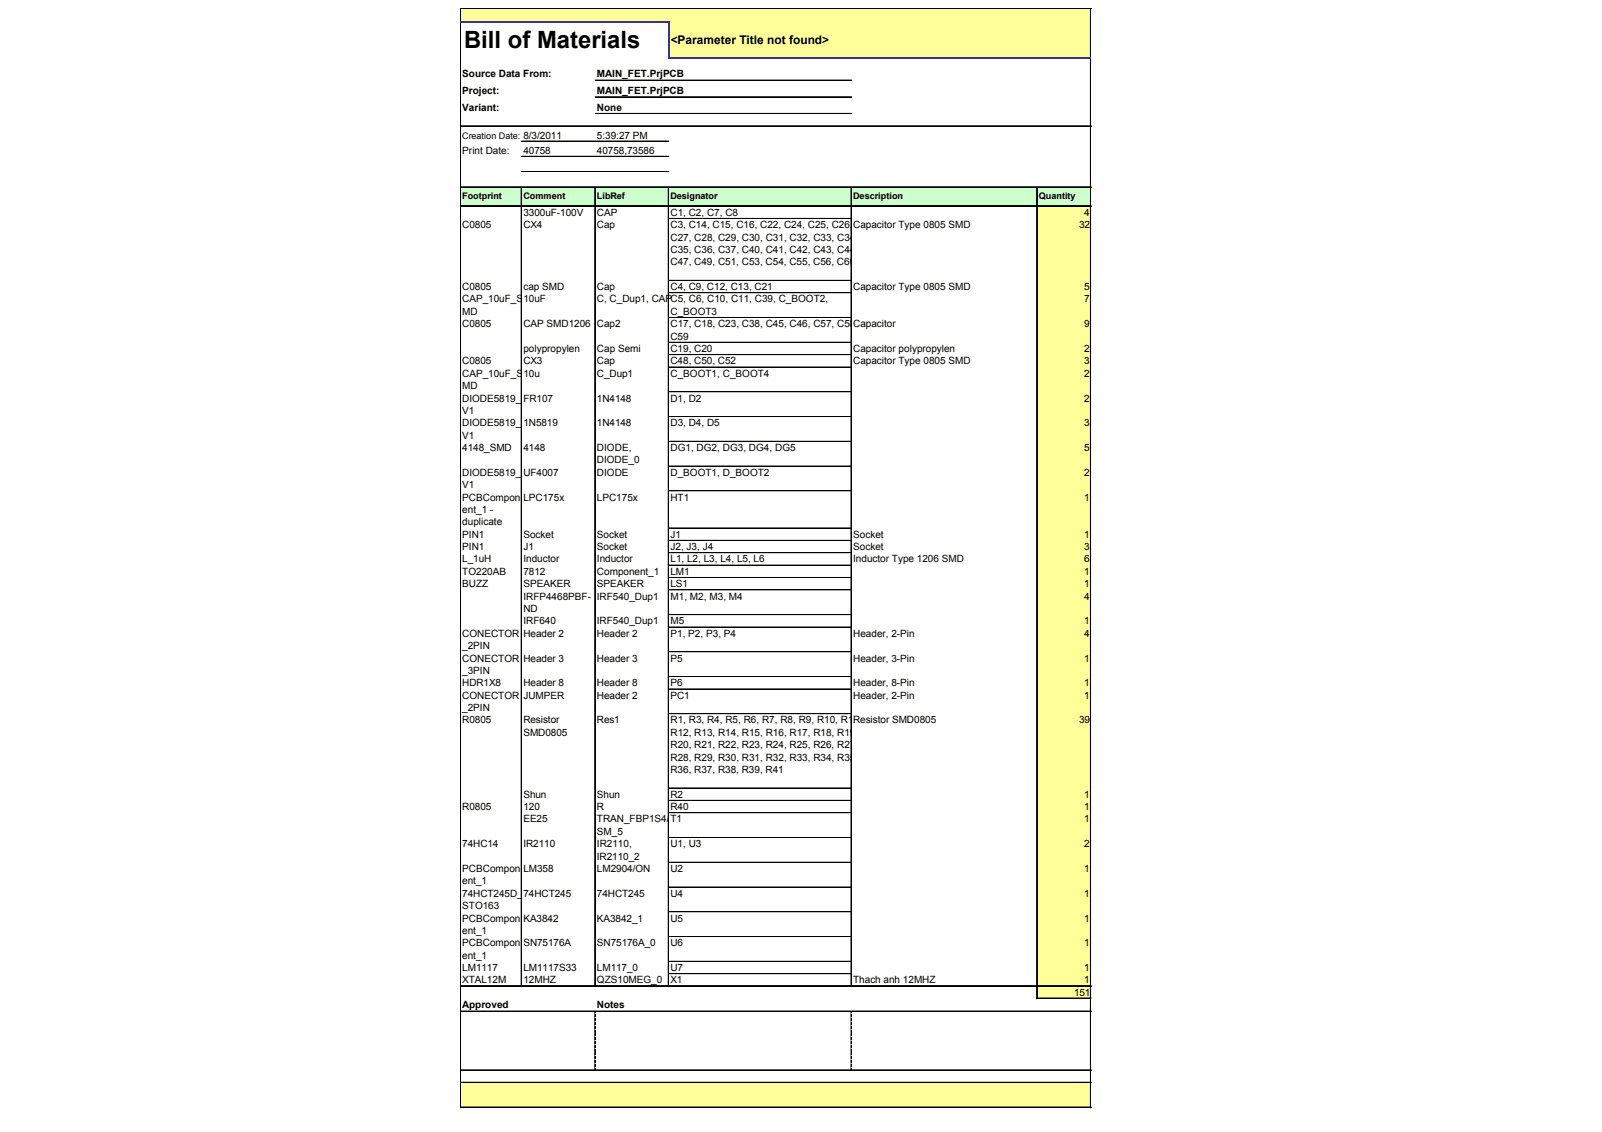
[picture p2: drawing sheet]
<svg xmlns="http://www.w3.org/2000/svg" width="297mm" height="210mm" viewBox="0 0 297 210" stroke-linecap="round" stroke-linejoin="round" font-family="sans-serif">
<defs><g id="words">
<text font-size="4.4" x="86" y="8.9">Bill of Materials</text>
<text font-size="2.2" x="124.4" y="8.2">&lt;Parameter Title not found&gt;</text>
<g font-size="1.9">
<text x="85.7" y="14.4">Source Data From:</text>
<text x="85.7" y="17.5">Project:</text>
<text x="110.7" y="14.4">MAIN_FET.PrjPCB</text>
<text x="110.7" y="17.5">MAIN_FET.PrjPCB</text>
<text x="85.7" y="20.5">Variant:</text>
<text x="110.7" y="20.5">None</text>
<text x="85.7" y="28.5">Print Date:</text>
<text x="97" y="28.5">40758</text>
<text x="110.7" y="25.7">5:39:27 PM</text>
<text x="110.7" y="28.5">40758,73586</text>
<text x="97" y="40">3300uF-100V</text>
<text x="110.7" y="40">CAP</text>
<text x="124.3" y="40">C1, C2, C7, C8</text>
<text x="201" y="40">4</text>
<text x="85.7" y="42.3">C0805</text>
<text x="97" y="42.3">CX4</text>
<text x="110.7" y="42.3">Cap</text>
<text x="124.3" y="42.3">C3, C14, C15, C16, C22, C24, C25, C26,</text>
<text x="124.3" y="44.6">C27, C28, C29, C30, C31, C32, C33, C34,</text>
<text x="124.3" y="46.9">C35, C36, C37, C40, C41, C42, C43, C44,</text>
<text x="158.2" y="42.3">Capacitor Type 0805 SMD</text>
<text x="200.1" y="42.3">32</text>
<text x="85.7" y="53.8">C0805</text>
<text x="97" y="53.8">cap SMD</text>
<text x="110.7" y="53.8">Cap</text>
<text x="124.3" y="49.2">C47, C49, C51, C53, C54, C55, C56, C60</text>
<text x="124.3" y="53.8">C4, C9, C12, C13, C21</text>
<text x="158.2" y="53.8">Capacitor Type 0805 SMD</text>
<text x="201" y="53.8">5</text>
<text x="85.7" y="56.1">CAP_10uF_S</text>
<text x="85.7" y="58.4">MD</text>
<text x="97" y="56.1">10uF</text>
<text x="110.7" y="56.1">C, C_Dup1, CAPC5, C6, C10, C11, C39, C_BOOT2,</text>
<text x="124.3" y="58.4">C_BOOT3</text>
<text x="201" y="56.1">7</text>
<text x="85.7" y="60.7">C0805</text>
<text x="97" y="60.7">CAP SMD1206</text>
<text x="97" y="65.3">polypropylen</text>
<text x="110.7" y="60.7">Cap2</text>
<text x="110.7" y="65.3">Cap Semi</text>
<text x="124.3" y="60.7">C17, C18, C23, C38, C45, C46, C57, C58,</text>
<text x="124.3" y="63">C59</text>
<text x="124.3" y="65.3">C19, C20</text>
<text x="158.2" y="60.7">Capacitor</text>
<text x="158.2" y="65.3">Capacitor polypropylen</text>
<text x="201" y="60.7">9</text>
<text x="201" y="65.3">2</text>
<text x="85.7" y="67.6">C0805</text>
<text x="85.7" y="69.9">CAP_10uF_S</text>
<text x="97" y="67.6">CX3</text>
<text x="97" y="69.9">10u</text>
<text x="110.7" y="67.6">Cap</text>
<text x="110.7" y="69.9">C_Dup1</text>
<text x="124.3" y="67.6">C48, C50, C52</text>
<text x="124.3" y="69.9">C_BOOT1, C_BOOT4</text>
<text x="158.2" y="67.6">Capacitor Type 0805 SMD</text>
<text x="201" y="67.6">3</text>
<text x="201" y="69.9">2</text>
<text x="85.7" y="72.2">MD</text>
<text x="85.7" y="74.5">DIODE5819_</text>
<text x="85.7" y="76.7">V1</text>
<text x="97" y="74.5">FR107</text>
<text x="110.7" y="74.5">1N4148</text>
<text x="124.3" y="74.5">D1, D2</text>
<text x="201" y="74.5">2</text>
<text x="85.7" y="79">DIODE5819_</text>
<text x="85.7" y="81.3">V1</text>
<text x="85.7" y="83.6">4148_SMD</text>
<text x="97" y="79">1N5819</text>
<text x="97" y="83.6">4148</text>
<text x="110.7" y="79">1N4148</text>
<text x="110.7" y="83.6">DIODE,</text>
<text x="124.3" y="79">D3, D4, D5</text>
<text x="124.3" y="83.6">DG1, DG2, DG3, DG4, DG5</text>
<text x="201" y="79">3</text>
<text x="201" y="83.6">5</text>
<text x="85.7" y="88.2">DIODE5819_</text>
<text x="97" y="88.2">UF4007</text>
<text x="110.7" y="85.9">DIODE_0</text>
<text x="110.7" y="88.2">DIODE</text>
<text x="124.3" y="88.2">D_BOOT1, D_BOOT2</text>
<text x="201" y="88.2">2</text>
<text x="85.7" y="90.5">V1</text>
<text x="85.7" y="92.8">PCBCompon</text>
<text x="85.7" y="95.1">ent_1 -</text>
<text x="97" y="92.8">LPC175x</text>
<text x="110.7" y="92.8">LPC175x</text>
<text x="124.3" y="92.8">HT1</text>
<text x="201" y="92.8">1</text>
<text x="85.7" y="97.4">duplicate</text>
<text x="85.7" y="99.7">PIN1</text>
<text x="97" y="99.7">Socket</text>
<text x="110.7" y="99.7">Socket</text>
<text x="124.3" y="99.7">J1</text>
<text x="158.2" y="99.7">Socket</text>
<text x="201" y="99.7">1</text>
<text x="85.7" y="102">PIN1</text>
<text x="85.7" y="104.3">L_1uH</text>
<text x="85.7" y="106.6">TO220AB</text>
<text x="97" y="102">J1</text>
<text x="97" y="104.3">Inductor</text>
<text x="97" y="106.6">7812</text>
<text x="110.7" y="102">Socket</text>
<text x="110.7" y="104.3">Inductor</text>
<text x="110.7" y="106.6">Component_1</text>
<text x="124.3" y="102">J2, J3, J4</text>
<text x="124.3" y="104.3">L1, L2, L3, L4, L5, L6</text>
<text x="124.3" y="106.6">LM1</text>
<text x="158.2" y="102">Socket</text>
<text x="158.2" y="104.3">Inductor Type 1206 SMD</text>
<text x="201" y="102">3</text>
<text x="201" y="104.3">6</text>
<text x="201" y="106.6">1</text>
<text x="85.7" y="108.9">BUZZ</text>
<text x="97" y="108.9">SPEAKER</text>
<text x="97" y="111.2">IRFP4468PBF-</text>
<text x="97" y="113.5">ND</text>
<text x="110.7" y="108.9">SPEAKER</text>
<text x="110.7" y="111.2">IRF540_Dup1</text>
<text x="124.3" y="108.9">LS1</text>
<text x="124.3" y="111.2">M1, M2, M3, M4</text>
<text x="201" y="108.9">1</text>
<text x="201" y="111.2">4</text>
<text x="85.7" y="118.1">CONECTOR</text>
<text x="97" y="115.8">IRF640</text>
<text x="97" y="118.1">Header 2</text>
<text x="110.7" y="115.8">IRF540_Dup1</text>
<text x="110.7" y="118.1">Header 2</text>
<text x="124.3" y="115.8">M5</text>
<text x="124.3" y="118.1">P1, P2, P3, P4</text>
<text x="158.2" y="118.1">Header, 2-Pin</text>
<text x="201" y="115.8">1</text>
<text x="201" y="118.1">4</text>
<text x="85.7" y="120.4">_2PIN</text>
<text x="85.7" y="122.7">CONECTOR</text>
<text x="85.7" y="125">_3PIN</text>
<text x="97" y="122.7">Header 3</text>
<text x="110.7" y="122.7">Header 3</text>
<text x="124.3" y="122.7">P5</text>
<text x="158.2" y="122.7">Header, 3-Pin</text>
<text x="201" y="122.7">1</text>
<text x="85.7" y="127.3">HDR1X8</text>
<text x="85.7" y="129.6">CONECTOR</text>
<text x="85.7" y="131.8">_2PIN</text>
<text x="97" y="127.3">Header 8</text>
<text x="97" y="129.6">JUMPER</text>
<text x="110.7" y="127.3">Header 8</text>
<text x="110.7" y="129.6">Header 2</text>
<text x="124.3" y="127.3">P6</text>
<text x="124.3" y="129.6">PC1</text>
<text x="158.2" y="127.3">Header, 8-Pin</text>
<text x="158.2" y="129.6">Header, 2-Pin</text>
<text x="201" y="127.3">1</text>
<text x="201" y="129.6">1</text>
<text x="85.7" y="134.1">R0805</text>
<text x="97" y="134.1">Resistor</text>
<text x="97" y="136.4">SMD0805</text>
<text x="110.7" y="134.1">Res1</text>
<text x="124.3" y="134.1">R1, R3, R4, R5, R6, R7, R8, R9, R10, R11,</text>
<text x="124.3" y="136.4">R12, R13, R14, R15, R16, R17, R18, R19,</text>
<text x="158.2" y="134.1">Resistor SMD0805</text>
<text x="200.1" y="134.1">39</text>
<text x="124.3" y="138.7">R20, R21, R22, R23, R24, R25, R26, R27,</text>
<text x="124.3" y="141">R28, R29, R30, R31, R32, R33, R34, R35,</text>
<text x="124.3" y="143.3">R36, R37, R38, R39, R41</text>
<text x="97" y="147.9">Shun</text>
<text x="110.7" y="147.9">Shun</text>
<text x="124.3" y="147.9">R2</text>
<text x="201" y="147.9">1</text>
<text x="85.7" y="150.2">R0805</text>
<text x="97" y="150.2">120</text>
<text x="97" y="152.5">EE25</text>
<text x="110.7" y="150.2">R</text>
<text x="110.7" y="152.5">TRAN_FBP1S4/</text>
<text x="110.7" y="154.8">SM_5</text>
<text x="124.3" y="150.2">R40</text>
<text x="124.3" y="152.5">T1</text>
<text x="201" y="150.2">1</text>
<text x="201" y="152.5">1</text>
<text x="85.7" y="157.1">74HC14</text>
<text x="85.7" y="161.7">PCBCompon</text>
<text x="97" y="157.1">IR2110</text>
<text x="97" y="161.7">LM358</text>
<text x="110.7" y="157.1">IR2110,</text>
<text x="110.7" y="159.4">IR2110_2</text>
<text x="110.7" y="161.7">LM2904/ON</text>
<text x="124.3" y="157.1">U1, U3</text>
<text x="124.3" y="161.7">U2</text>
<text x="201" y="157.1">2</text>
<text x="201" y="161.7">1</text>
<text x="85.7" y="164">ent_1</text>
<text x="85.7" y="166.3">74HCT245D_</text>
<text x="97" y="166.3">74HCT245</text>
<text x="110.7" y="166.3">74HCT245</text>
<text x="124.3" y="166.3">U4</text>
<text x="201" y="166.3">1</text>
<text x="85.7" y="168.6">STO163</text>
<text x="85.7" y="170.9">PCBCompon</text>
<text x="85.7" y="173.2">ent_1</text>
<text x="97" y="170.9">KA3842</text>
<text x="110.7" y="170.9">KA3842_1</text>
<text x="124.3" y="170.9">U5</text>
<text x="201" y="170.9">1</text>
<text x="85.7" y="175.5">PCBCompon</text>
<text x="85.7" y="177.8">ent_1</text>
<text x="97" y="175.5">SN75176A</text>
<text x="110.7" y="175.5">SN75176A_0</text>
<text x="124.3" y="175.5">U6</text>
<text x="201" y="175.5">1</text>
<text x="85.7" y="180.1">LM1117</text>
<text x="85.7" y="182.4">XTAL12M</text>
<text x="97" y="180.1">LM1117S33</text>
<text x="97" y="182.4">12MHZ</text>
<text x="110.7" y="180.1">LM117_0</text>
<text x="110.7" y="182.4">QZS10MEG_0</text>
<text x="124.3" y="180.1">U7</text>
<text x="124.3" y="182.4">X1</text>
<text x="158.2" y="182.4">Thach anh 12MHZ</text>
<text x="199.1" y="184.7">151</text>
<text x="201" y="180.1">1</text>
<text x="201" y="182.4">1</text>
<text x="85.7" y="186.9">Approved</text>
<text x="110.7" y="186.9">Notes</text>
</g>
<g font-size="1.7">
<text x="85.7" y="25.7">Creation Date: 8/3/2011</text>
<text x="85.7" y="37">Footprint</text>
<text x="97" y="37">Comment</text>
<text x="110.7" y="37">LibRef</text>
<text x="124.3" y="37">Designator</text>
<text x="158.2" y="37">Description</text>
<text x="192.6" y="37">Quantity</text>
</g>
</g></defs>
<g fill="#ff9">
<path d="M85.4 1.6h116.9v2.5h-116.9z"/>
<path d="M124 4h78.3v6.8h-78.3z"/>
</g>
<path d="M85.4 34.7h116.9v3.5h-116.9z" fill="#cfc"/>
<g fill="#ff9">
<path d="M192.3 38.2h10v2.3h-10z"/>
<path d="M192.3 40.5h10v11.5h-10z"/>
<path d="M192.3 52h10v2.3h-10z"/>
<path d="M192.3 54.3h10v4.6h-10z"/>
<path d="M192.3 58.9h10v4.6h-10z"/>
<path d="M192.3 63.5h10v2.3h-10z"/>
<path d="M192.3 65.8h10v2.3h-10z"/>
<path d="M192.3 68.1h10v4.6h-10z"/>
<path d="M192.3 72.6h10v4.7h-10z"/>
<path d="M192.3 77.2h10v4.7h-10z"/>
<path d="M192.3 81.8h10v4.7h-10z"/>
<path d="M192.3 86.4h10v4.7h-10z"/>
<path d="M192.3 91h10v6.9h-10z"/>
<path d="M192.3 97.9h10v2.3h-10z"/>
<path d="M192.3 100.2h10v2.3h-10z"/>
<path d="M192.3 102.5h10v2.3h-10z"/>
<path d="M192.3 104.8h10v2.3h-10z"/>
<path d="M192.3 107.1h10v2.3h-10z"/>
<path d="M192.3 109.4h10v4.6h-10z"/>
<path d="M192.3 114h10v2.3h-10z"/>
<path d="M192.3 116.3h10v4.6h-10z"/>
<path d="M192.3 120.9h10v4.6h-10z"/>
<path d="M192.3 125.4h10v2.4h-10z"/>
<path d="M192.3 127.7h10v4.7h-10z"/>
<path d="M192.3 132.3h10v13.9h-10z"/>
<path d="M192.3 146.1h10v2.3h-10z"/>
<path d="M192.3 148.4h10v2.3h-10z"/>
<path d="M192.3 150.7h10v4.6h-10z"/>
<path d="M192.3 155.3h10v4.6h-10z"/>
<path d="M192.3 159.9h10v4.6h-10z"/>
<path d="M192.3 164.5h10v4.6h-10z"/>
<path d="M192.3 169.1h10v4.6h-10z"/>
<path d="M192.3 173.7h10v4.6h-10z"/>
<path d="M192.3 178.2h10v2.4h-10z"/>
<path d="M192.3 180.5h10v2.4h-10z"/>
<path d="M192.3 182.8h10v2.4h-10z"/>
<path d="M85.4 200.8h116.9v4.6h-116.9z"/>
</g>
<g fill="none" stroke="#000" stroke-width=".19">
<path d="M85.3 1.5v2.4M85.3 4.2v201.2M85.4 1.5v2.4M85.4 4.2v201.2M85.5 1.5h116.8M85.5 1.6h116.8M110.4 14.9h47.5M110.4 17.9h47.5M110.4 18h47.5M202.2 1.7v8.9M202.2 11v194.4M202.3 1.7v8.9"/>
<path d="M202.3 11v194.4M85.5 23.3h116.8M85.5 23.4h116.8M85.5 34.6h116.8M85.5 34.7h116.8M85.5 38.1h116.8M85.5 38.2h116.8M96.6 34.8v148.1M96.7 34.8v148.1M96.7 26.2h27.3M96.7 29h27.3M96.7 29.1h27.3"/>
<path d="M96.7 31.8h27.3M96.7 31.9h27.3M110.3 34.8v148.1M110.4 34.8v148.1M110.4 21h47.5M110.4 21.1h47.5M123.9 34.8v148.1M124 34.8v148.1M157.8 34.8v148.1M157.9 34.8v148.1M192.2 34.8v150.4M192.3 34.8v150.4"/>
<path d="M124.1 40.5h33.7M124.1 52h33.7M124.1 54.3h33.7M124.1 58.9h33.7M124.1 63.5h33.7M124.1 65.8h33.7M124.1 68.1h33.7M124.1 72.6h33.7M124.1 72.7h33.7M124.1 77.2h33.7M124.1 77.3h33.7M124.1 81.8h33.7"/>
<path d="M124.1 86.4h33.7M124.1 91h33.7M124.1 97.9h33.7M124.1 100.2h33.7M124.1 102.5h33.7M124.1 104.8h33.7M124.1 107.1h33.7M124.1 109.4h33.7M124.1 114h33.7M124.1 116.3h33.7M124.1 120.9h33.7M124.1 125.4h33.7"/>
<path d="M124.1 125.5h33.7M124.1 127.7h33.7M124.1 132.3h33.7M124.1 146.1h33.7M124.1 148.4h33.7M124.1 150.7h33.7M124.1 155.3h33.7M124.1 159.9h33.7M124.1 164.5h33.7M124.1 169.1h33.7M124.1 173.7h33.7M124.1 178.2h33.7"/>
<path d="M124.1 178.3h33.7M85.5 182.8h116.8M85.5 187.5h116.8M85.5 187.6h116.8M85.5 198.4h116.8M85.5 198.5h116.8M110.3 187.7v.2M110.3 188.1v.5M110.3 188.8v.5M110.3 189.5v.5M110.3 190.2v.5M110.3 190.9v.5"/>
<path d="M110.3 191.6v.6M110.3 192.3v.6M110.3 193v.6M110.3 193.7v.6M110.3 194.5v.5M110.3 195.2v.5M110.3 195.9v.5M110.3 196.6v.5M110.3 197.3v.5M110.3 198v.5M124.1 180.5h33.7M157.8 187.7v.2"/>
<path d="M157.8 188.1v.5M157.8 188.8v.5M157.8 189.5v.5M157.8 190.2v.5M157.8 190.9v.5M157.8 191.6v.6M157.8 192.3v.6M157.8 193v.6M157.8 193.7v.6M157.8 194.5v.5M157.8 195.2v.5M157.8 195.9v.5"/>
<path d="M157.8 196.6v.5M157.8 197.3v.5M157.8 198v.5M192.4 185h9.9M192.4 185.1h9.9M85.5 200.7h116.8M85.5 200.8h116.8M85.5 205.3h116.8M85.5 205.4h116.8"/>
</g>
<path d="M124 4.2v6.8" fill="none" stroke="#339" stroke-width=".33"/>
<g fill="#000">
<path d="M110.3 187.7h.1v.2h-.1zM110.3 188.1h.1v.5h-.1zM110.3 188.8h.1v.5h-.1zM110.3 189.5h.1v.5h-.1zM110.3 190.2h.1v.5h-.1zM110.3 190.9h.1v.5h-.1zM110.3 191.6h.1v.6h-.1zM110.3 192.3h.1v.6h-.1zM110.3 193h.1v.6h-.1zM110.3 193.7h.1v.6h-.1zM110.3 194.5h.1v.5h-.1zM110.3 195.2h.1v.5h-.1z"/>
<path d="M110.3 195.9h.1v.5h-.1zM110.3 196.6h.1v.5h-.1zM110.3 197.3h.1v.5h-.1zM110.3 198h.1v.5h-.1zM157.8 187.7h.2v.2h-.2zM157.8 188.1h.2v.5h-.2zM157.8 188.8h.2v.5h-.2zM157.8 189.5h.2v.5h-.2zM157.8 190.2h.2v.5h-.2zM157.8 190.9h.2v.5h-.2zM157.8 191.6h.2v.6h-.2zM157.8 192.3h.2v.6h-.2z"/>
<path d="M157.8 193h.2v.6h-.2zM157.8 193.7h.2v.6h-.2zM157.8 194.5h.2v.5h-.2zM157.8 195.2h.2v.5h-.2zM157.8 195.9h.2v.5h-.2zM157.8 196.6h.2v.5h-.2zM157.8 197.3h.2v.5h-.2zM157.8 198h.2v.5h-.2z"/>
</g>
<path d="M85.3 4h38.9M124.2 10.8h78.1" fill="none" stroke="#339" stroke-width=".35"/>
<use href="#words"/>
</svg>
